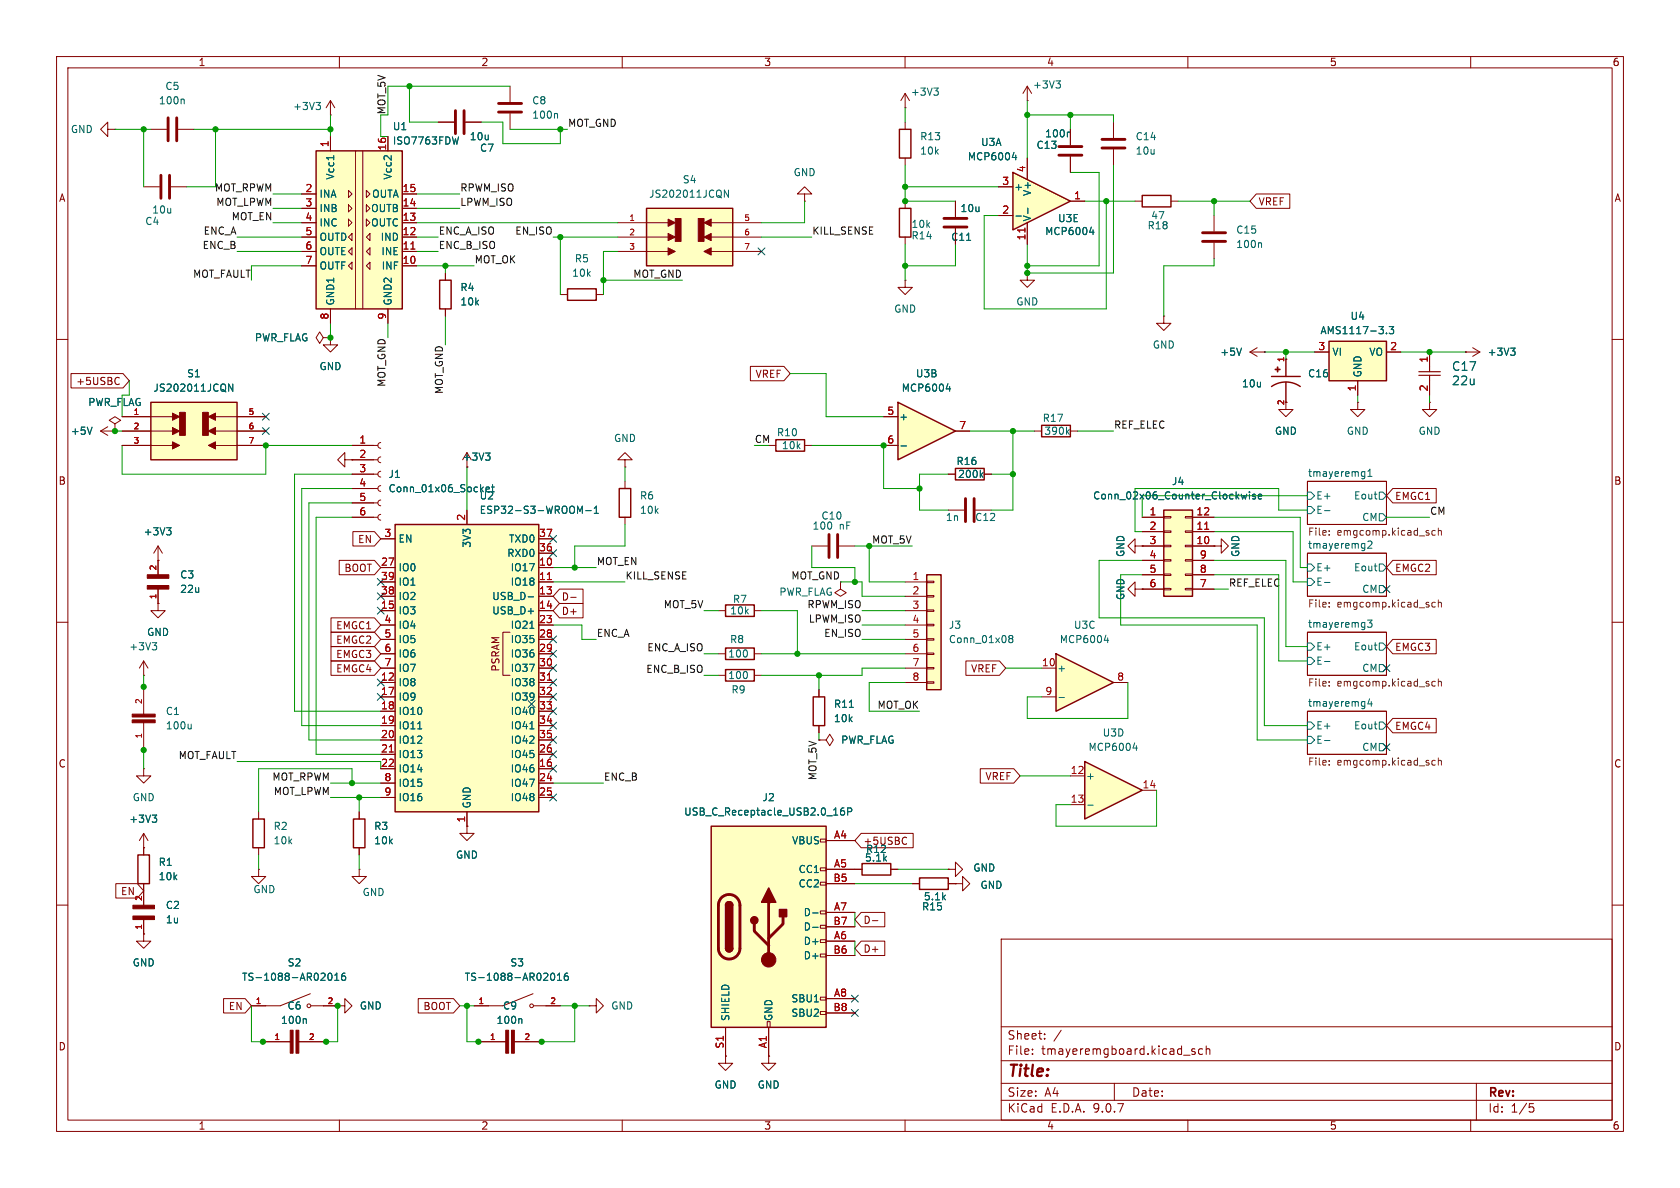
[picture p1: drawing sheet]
<svg xmlns="http://www.w3.org/2000/svg" width="297mm" height="210mm" viewBox="0 0 297 210" stroke-linecap="round" stroke-linejoin="round" font-family="sans-serif">
<defs><g id="words">
<text font-size="2.8" fill="#840000" x="178" y="190.9">Title:</text>
<g font-size="2.1" fill="#006464">
<text x="256.6" y="65.8">C17</text>
<text x="256.6" y="68.3">22u</text>
</g>
<g font-size="2.1" fill="#840000">
<text x="178" y="184">Sheet:</text>
<text x="178" y="186.7">File:</text>
<text x="184.1" y="186.7">tmayeremgboard.kicad_sch</text>
<text x="178" y="196.9">KiCad</text>
<text x="178" y="194.1">Size:</text>
<text x="184.7" y="194.1">A4</text>
<text x="185.7" y="196.9">E.D.A.</text>
<text x="193.3" y="196.9">9.0.7</text>
<text x="200" y="194.1">Date:</text>
<text x="263" y="194.3">Rev:</text>
<text x="263" y="196.9">Id:</text>
<text x="267.1" y="196.9">1/5</text>
</g>
<g font-size="1.8" fill="#840000">
<text x="35" y="11.9">1</text>
<text x="85" y="11.9">2</text>
<text x="135" y="11.9">3</text>
<text x="185" y="11.9">4</text>
<text x="235" y="11.9">5</text>
<text x="285" y="11.9">6</text>
<text x="10.3" y="35.9">A</text>
<text x="285.3" y="35.9">A</text>
<text x="222.4" y="36.5">VREF</text>
<text x="13.4" y="68.3">+5USBC</text>
<text x="133.5" y="67">VREF</text>
<text x="10.3" y="85.9">B</text>
<text x="246.5" y="88.6">EMGC1</text>
<text x="285.3" y="85.9">B</text>
<text x="60.8" y="101.3">BOOT</text>
<text x="63.2" y="96.2">EN</text>
<text x="246.5" y="101.3">EMGC2</text>
<text x="99.2" y="106.4">D-</text>
<text x="59.3" y="114">EMGC2</text>
<text x="59.3" y="111.4">EMGC1</text>
<text x="99.2" y="108.9">D+</text>
<text x="59.3" y="119.1">EMGC4</text>
<text x="59.3" y="116.5">EMGC3</text>
<text x="88.5" y="118.8" transform="rotate(-90 88.5 118.8)">PSRAM</text>
<text x="171.6" y="119.1">VREF</text>
<text x="246.5" y="115.3">EMGC3</text>
<text x="246.5" y="129.2">EMGC4</text>
<text x="10.3" y="135.9">C</text>
<text x="285.3" y="135.9">C</text>
<text x="144.4" y="138" transform="rotate(-90 144.4 138)">MOT_5V</text>
<text x="174.1" y="138.1">VREF</text>
<text x="152.6" y="149.5">+5USBC</text>
<text x="21.3" y="158.4">EN</text>
<text x="152.6" y="163.5">D-</text>
<text x="152.6" y="168.6">D+</text>
<text x="40.3" y="178.8">EN</text>
<text x="74.7" y="178.8">BOOT</text>
<text x="10.3" y="185.9">D</text>
<text x="285.3" y="185.9">D</text>
<text x="35" y="199.9">1</text>
<text x="85" y="199.9">2</text>
<text x="135" y="199.9">3</text>
<text x="185" y="199.9">4</text>
<text x="235" y="199.9">5</text>
<text x="285" y="199.9">6</text>
</g>
<g font-size="1.8" fill="#006464">
<text x="29.1" y="16.1">C5</text>
<text x="160.9" y="17.1">+3V3</text>
<text x="182.5" y="15.8">+3V3</text>
<text x="12.4" y="23.7">GND</text>
<text x="28" y="18.6">100n</text>
<text x="51.7" y="19.7">+3V3</text>
<text x="69.4" y="23.2">U1</text>
<text x="94" y="18.6">C8</text>
<text x="94" y="21.2">100n</text>
<text x="69.4" y="25.8">ISO7763FDW</text>
<text x="83" y="25">10u</text>
<text x="84.8" y="27">C7</text>
<text x="162.6" y="27.5">10k</text>
<text x="162.6" y="25">R13</text>
<text x="171" y="28.5">MCP6004</text>
<text x="173.3" y="26">U3A</text>
<text x="183.1" y="26.5">C13</text>
<text x="184.7" y="24.5">100n</text>
<text x="200.7" y="25">C14</text>
<text x="200.7" y="27.5">10u</text>
<text x="56.4" y="35.2">INA</text>
<text x="59.3" y="31.9" transform="rotate(-90 59.3 31.9)">Vcc1</text>
<text x="65.7" y="35.2">OUTA</text>
<text x="69.4" y="31.9" transform="rotate(-90 69.4 31.9)">Vcc2</text>
<text x="114.7" y="35.2">JS202011JCQN</text>
<text x="120.6" y="32.6">S4</text>
<text x="140.2" y="31.3">GND</text>
<text x="179.2" y="33.9">+</text>
<text x="182.5" y="34.7" transform="rotate(-90 182.5 34.7)">V+</text>
<text x="25.6" y="40">C4</text>
<text x="26.8" y="37.9">10u</text>
<text x="56.4" y="37.7">INB</text>
<text x="56.4" y="40.2">INC</text>
<text x="65.5" y="37.7">OUTB</text>
<text x="65.5" y="40.2">OUTC</text>
<text x="161" y="40.5">10k</text>
<text x="169.7" y="37.7">10u</text>
<text x="182.5" y="39.2" transform="rotate(-90 182.5 39.2)">V-</text>
<text x="184.7" y="41.8">MCP6004</text>
<text x="187" y="39.5">U3E</text>
<text x="202.8" y="40.7">R18</text>
<text x="203.4" y="39">47</text>
<text x="218.4" y="41.5">C15</text>
<text x="56.4" y="42.8">OUTD</text>
<text x="56.4" y="45.3">OUTE</text>
<text x="56.4" y="47.9">OUTF</text>
<text x="67.2" y="42.8">IND</text>
<text x="67.3" y="45.3">INE</text>
<text x="67.4" y="47.9">INF</text>
<text x="101.5" y="46.6">R5</text>
<text x="161" y="42.5">R14</text>
<text x="168.1" y="42.8">C11</text>
<text x="218.4" y="44">100n</text>
<text x="81.3" y="51.7">R4</text>
<text x="101" y="49.1">10k</text>
<text x="59.3" y="54.1" transform="rotate(-90 59.3 54.1)">GND1</text>
<text x="69.4" y="54.1" transform="rotate(-90 69.4 54.1)">GND2</text>
<text x="81.3" y="54.2">10k</text>
<text x="158" y="55.5">GND</text>
<text x="179.6" y="54.2">GND</text>
<text x="233.3" y="59.3">AMS1117-3.3</text>
<text x="238.7" y="56.7">U4</text>
<text x="45" y="60.6">PWR_FLAG</text>
<text x="56.4" y="65.6">GND</text>
<text x="203.7" y="61.8">GND</text>
<text x="215.6" y="63.1">+5V</text>
<text x="235.5" y="63.1">VI</text>
<text x="242" y="63.1">VO</text>
<text x="262.9" y="63.1">+3V3</text>
<text x="15.5" y="72">PWR_FLAG</text>
<text x="27" y="69.4">JS202011JCQN</text>
<text x="33" y="66.9">S1</text>
<text x="159.3" y="69.4">MCP6004</text>
<text x="161.8" y="66.9">U3B</text>
<text x="219.5" y="68.7">10u</text>
<text x="231.1" y="66.9">C16</text>
<text x="240.9" y="66.8" transform="rotate(-90 240.9 66.8)">GND</text>
<text x="12.4" y="77.1">+5V</text>
<text x="137.2" y="77.3">R10</text>
<text x="158.9" y="74.5">+</text>
<text x="184.2" y="74.8">R17</text>
<text x="184.5" y="77.1">390k</text>
<text x="225.3" y="77.1">GND</text>
<text x="238" y="77.1">GND</text>
<text x="250.7" y="77.1">GND</text>
<text x="81.7" y="81.6">+3V3</text>
<text x="108.5" y="78.3">GND</text>
<text x="138.1" y="79.6">10k</text>
<text x="169" y="82.4">R16</text>
<text x="68.6" y="84.7">J1</text>
<text x="68.6" y="87.2">Conn_01x06_Socket</text>
<text x="84.7" y="88.5">U2</text>
<text x="113" y="88.5">R6</text>
<text x="169.3" y="84.7">200k</text>
<text x="193.2" y="88.5">Conn_02x06_Counter_Clockwise</text>
<text x="207.1" y="86">J4</text>
<text x="231.1" y="84.4">tmayeremg1</text>
<text x="232.6" y="88.5">E+</text>
<text x="239.3" y="88.5">Eout</text>
<text x="25.3" y="94.8">+3V3</text>
<text x="84.7" y="91">ESP32-S3-WROOM-1</text>
<text x="113" y="91">10k</text>
<text x="143.5" y="93.8">100</text>
<text x="145.1" y="92">C10</text>
<text x="148.3" y="93.8">nF</text>
<text x="167.1" y="92.3">1n</text>
<text x="172.3" y="92.3">C12</text>
<text x="232.6" y="91">E-</text>
<text x="240.7" y="92.3">CM</text>
<text x="70.4" y="96.1">EN</text>
<text x="70.4" y="101.2">IO0</text>
<text x="83.4" y="96.9" transform="rotate(-90 83.4 96.9)">3V3</text>
<text x="89.6" y="98.7">RXD0</text>
<text x="89.9" y="96.1">TXD0</text>
<text x="90.2" y="101.2">IO17</text>
<text x="199" y="98.6" transform="rotate(-90 199 98.6)">GND</text>
<text x="219.3" y="98.6" transform="rotate(-90 219.3 98.6)">GND</text>
<text x="231.1" y="97.1">tmayeremg2</text>
<text x="232.6" y="101.2">E+</text>
<text x="239.3" y="101.2">Eout</text>
<text x="31.8" y="102.5">C3</text>
<text x="31.8" y="105">22u</text>
<text x="70.4" y="103.7">IO1</text>
<text x="70.4" y="106.3">IO2</text>
<text x="86.9" y="106.3">USB_D-</text>
<text x="90.2" y="103.7">IO18</text>
<text x="129.5" y="106.8">R7</text>
<text x="137.7" y="105.5">PWR_FLAG</text>
<text x="199" y="106.2" transform="rotate(-90 199 106.2)">GND</text>
<text x="232.6" y="103.7">E-</text>
<text x="240.7" y="105">CM</text>
<text x="25.9" y="112.6">GND</text>
<text x="70.4" y="108.8">IO3</text>
<text x="70.4" y="111.4">IO4</text>
<text x="70.4" y="113.9">IO5</text>
<text x="86.9" y="108.8">USB_D+</text>
<text x="90.2" y="111.4">IO21</text>
<text x="90.2" y="113.9">IO35</text>
<text x="129" y="113.9">R8</text>
<text x="129" y="108.8">10k</text>
<text x="167.6" y="111.4">J3</text>
<text x="167.6" y="113.9">Conn_01x08</text>
<text x="187.3" y="113.9">MCP6004</text>
<text x="189.8" y="111.4">U3C</text>
<text x="231.1" y="111">tmayeremg3</text>
<text x="22.8" y="115.2">+3V3</text>
<text x="70.4" y="116.4">IO6</text>
<text x="70.4" y="119">IO7</text>
<text x="90.2" y="116.4">IO36</text>
<text x="90.2" y="119">IO37</text>
<text x="128.6" y="116.4">100</text>
<text x="186.8" y="119">+</text>
<text x="232.6" y="115.2">E+</text>
<text x="232.6" y="117.7">E-</text>
<text x="239.3" y="115.2">Eout</text>
<text x="240.7" y="119">CM</text>
<text x="70.4" y="121.5">IO8</text>
<text x="70.4" y="124.1">IO9</text>
<text x="90.2" y="121.5">IO38</text>
<text x="90.2" y="124.1">IO39</text>
<text x="128.6" y="120.2">100</text>
<text x="129.2" y="122.8">R9</text>
<text x="147.3" y="125.3">R11</text>
<text x="231.1" y="125">tmayeremg4</text>
<text x="29.2" y="126.6">C1</text>
<text x="29.2" y="129.1">100u</text>
<text x="70.4" y="126.6">IO10</text>
<text x="70.4" y="129.1">IO11</text>
<text x="70.4" y="131.7">IO12</text>
<text x="90.2" y="126.6">IO40</text>
<text x="90.2" y="129.1">IO41</text>
<text x="90.2" y="131.7">IO42</text>
<text x="147.3" y="127.9">10k</text>
<text x="148.6" y="131.7">PWR_FLAG</text>
<text x="194.8" y="130.4">U3D</text>
<text x="232.6" y="129.1">E+</text>
<text x="232.6" y="131.7">E-</text>
<text x="239.3" y="129.1">Eout</text>
<text x="70.4" y="134.2">IO13</text>
<text x="70.4" y="136.8">IO14</text>
<text x="90.2" y="134.2">IO45</text>
<text x="90.2" y="136.8">IO46</text>
<text x="192.3" y="132.9">MCP6004</text>
<text x="240.7" y="132.9">CM</text>
<text x="23.4" y="141.8">GND</text>
<text x="70.4" y="139.3">IO15</text>
<text x="70.4" y="141.8">IO16</text>
<text x="83.4" y="143" transform="rotate(-90 83.4 143)">GND</text>
<text x="90.2" y="139.3">IO47</text>
<text x="90.2" y="141.8">IO48</text>
<text x="134.7" y="141.8">J2</text>
<text x="191.9" y="138">+</text>
<text x="22.8" y="145.6">+3V3</text>
<text x="48.3" y="146.9">R2</text>
<text x="48.3" y="149.5">10k</text>
<text x="66" y="146.9">R3</text>
<text x="66" y="149.5">10k</text>
<text x="120.9" y="144.4">USB_C_Receptacle_USB2.0_16P</text>
<text x="139.9" y="149.5">VBUS</text>
<text x="27.9" y="153.3">R1</text>
<text x="27.9" y="155.8">10k</text>
<text x="80.5" y="152">GND</text>
<text x="141.1" y="154.5">CC1</text>
<text x="152.8" y="152.5">5.1k</text>
<text x="153" y="151">R12</text>
<text x="172" y="154.3">GND</text>
<text x="29.2" y="160.9">C2</text>
<text x="44.7" y="158.1">GND</text>
<text x="64" y="158.6">GND</text>
<text x="141.1" y="157.1">CC2</text>
<text x="162.9" y="161.1">R15</text>
<text x="163.2" y="159.4">5.1k</text>
<text x="173.2" y="157.3">GND</text>
<text x="29.2" y="163.4">1u</text>
<text x="142" y="162.2">D-</text>
<text x="142" y="164.7">D-</text>
<text x="142" y="167.2">D+</text>
<text x="23.4" y="171">GND</text>
<text x="42.7" y="173.6">TS-1088-AR02016</text>
<text x="50.8" y="171">S2</text>
<text x="82.1" y="173.6">TS-1088-AR02016</text>
<text x="90.1" y="171">S3</text>
<text x="142" y="169.8">D+</text>
<text x="50.7" y="178.7">C6</text>
<text x="63.5" y="178.7">GND</text>
<text x="88.8" y="178.7">C9</text>
<text x="108" y="178.7">GND</text>
<text x="139.8" y="177.4">SBU1</text>
<text x="139.8" y="179.9">SBU2</text>
<text x="49.6" y="181.2">100n</text>
<text x="87.7" y="181.2">100n</text>
<text x="129.1" y="180.6" transform="rotate(-90 129.1 180.6)">SHIELD</text>
<text x="136.8" y="180.6" transform="rotate(-90 136.8 180.6)">GND</text>
<text x="126.2" y="192.6">GND</text>
<text x="133.9" y="192.6">GND</text>
</g>
<g font-size="1.8" fill="#009600">
<text x="68.2" y="20.3" transform="rotate(-90 68.2 20.3)">MOT_5V</text>
<text x="133.3" y="78.4">CM</text>
</g>
<g font-size="1.8" fill="#0f0f0f">
<text x="100.3" y="22.5">MOT_GND</text>
<text x="37.9" y="33.9">MOT_RPWM</text>
<text x="81.3" y="33.9">RPWM_ISO</text>
<text x="35.9" y="41.6">ENC_A</text>
<text x="38.1" y="36.5">MOT_LPWM</text>
<text x="40.9" y="39">MOT_EN</text>
<text x="77.5" y="41.6">ENC_A_ISO</text>
<text x="81.3" y="36.5">LPWM_ISO</text>
<text x="91" y="41.6">EN_ISO</text>
<text x="143.5" y="41.6">KILL_SENSE</text>
<text x="35.7" y="44.1">ENC_B</text>
<text x="77.5" y="44.1">ENC_B_ISO</text>
<text x="83.8" y="46.6">MOT_OK</text>
<text x="34" y="49.2">MOT_FAULT</text>
<text x="111.9" y="49.2">MOT_GND</text>
<text x="68.2" y="68.5" transform="rotate(-90 68.2 68.5)">MOT_GND</text>
<text x="78.4" y="69.8" transform="rotate(-90 78.4 69.8)">MOT_GND</text>
<text x="196.8" y="75.9">REF_ELEC</text>
<text x="252.7" y="91.1">CM</text>
<text x="105.4" y="100">MOT_EN</text>
<text x="154.1" y="96.2">MOT_5V</text>
<text x="110.5" y="102.5">KILL_SENSE</text>
<text x="117.2" y="107.6">MOT_5V</text>
<text x="139.8" y="102.5">MOT_GND</text>
<text x="142.6" y="107.6">RPWM_ISO</text>
<text x="217.2" y="103.8">REF_ELEC</text>
<text x="105.4" y="112.7">ENC_A</text>
<text x="142.9" y="110.1">LPWM_ISO</text>
<text x="145.6" y="112.7">EN_ISO</text>
<text x="114.2" y="119">ENC_B_ISO</text>
<text x="114.3" y="115.2">ENC_A_ISO</text>
<text x="155" y="125.4">MOT_OK</text>
<text x="31.5" y="134.3">MOT_FAULT</text>
<text x="48.1" y="138.1">MOT_RPWM</text>
<text x="48.3" y="140.6">MOT_LPWM</text>
<text x="106.7" y="138.1">ENC_B</text>
</g>
<g font-size="1.8" fill="#a90000">
<text x="58.2" y="26.1" transform="rotate(-90 58.2 26.1)">1</text>
<text x="68.3" y="26.7" transform="rotate(-90 68.3 26.7)">16</text>
<text x="53.9" y="34">2</text>
<text x="71.1" y="34">15</text>
<text x="177.1" y="32.8">3</text>
<text x="181.4" y="30.6" transform="rotate(-90 181.4 30.6)">4</text>
<text x="189.8" y="35.3">1</text>
<text x="53.9" y="36.6">3</text>
<text x="53.9" y="39.1">4</text>
<text x="53.9" y="41.7">5</text>
<text x="71.1" y="36.6">14</text>
<text x="71.1" y="39.1">13</text>
<text x="71.1" y="41.7">12</text>
<text x="177.1" y="37.8">2</text>
<text x="53.9" y="44.2">6</text>
<text x="53.9" y="46.7">7</text>
<text x="71.1" y="44.2">11</text>
<text x="71.1" y="46.7">10</text>
<text x="181.4" y="42.6" transform="rotate(-90 181.4 42.6)">11</text>
<text x="58.2" y="56.6" transform="rotate(-90 58.2 56.6)">8</text>
<text x="68.3" y="56.6" transform="rotate(-90 68.3 56.6)">9</text>
<text x="233" y="62">3</text>
<text x="245.7" y="62">2</text>
<text x="252.5" y="64.2" transform="rotate(-90 252.5 64.2)">1</text>
<text x="239.8" y="69.3" transform="rotate(-90 239.8 69.3)">1</text>
<text x="252.5" y="69.3" transform="rotate(-90 252.5 69.3)">2</text>
<text x="156.8" y="73.4">5</text>
<text x="169.5" y="75.9">7</text>
<text x="63.4" y="78.5">1</text>
<text x="63.4" y="81">2</text>
<text x="63.4" y="83.6">3</text>
<text x="156.8" y="78.5">6</text>
<text x="63.4" y="86.1">4</text>
<text x="63.4" y="88.6">5</text>
<text x="63.4" y="91.2">6</text>
<text x="67.9" y="95">3</text>
<text x="82.3" y="92.1" transform="rotate(-90 82.3 92.1)">2</text>
<text x="95.2" y="95">37</text>
<text x="203.1" y="91.2">1</text>
<text x="203.1" y="93.7">2</text>
<text x="211.4" y="91.2">12</text>
<text x="211.4" y="93.7">11</text>
<text x="67.3" y="100.1">27</text>
<text x="95.2" y="97.5">36</text>
<text x="95.2" y="100.1">10</text>
<text x="203.1" y="96.3">3</text>
<text x="203.1" y="98.8">4</text>
<text x="203.1" y="101.3">5</text>
<text x="211.4" y="96.3">10</text>
<text x="212" y="98.8">9</text>
<text x="212" y="101.3">8</text>
<text x="67.3" y="102.6">39</text>
<text x="67.3" y="105.2">38</text>
<text x="67.3" y="107.7">15</text>
<text x="95.2" y="102.6">11</text>
<text x="95.2" y="105.2">13</text>
<text x="95.2" y="107.7">14</text>
<text x="161.2" y="102.6">1</text>
<text x="161.2" y="105.2">2</text>
<text x="161.2" y="107.7">3</text>
<text x="203.1" y="103.9">6</text>
<text x="212" y="103.9">7</text>
<text x="67.9" y="110.2">4</text>
<text x="67.9" y="112.8">5</text>
<text x="95.2" y="110.2">23</text>
<text x="95.2" y="112.8">28</text>
<text x="161.2" y="110.2">4</text>
<text x="161.2" y="112.8">5</text>
<text x="67.9" y="115.3">6</text>
<text x="67.9" y="117.9">7</text>
<text x="95.2" y="115.3">29</text>
<text x="95.2" y="117.9">30</text>
<text x="161.2" y="115.3">6</text>
<text x="161.2" y="117.9">7</text>
<text x="184.1" y="117.9">10</text>
<text x="67.3" y="120.4">12</text>
<text x="67.3" y="122.9">17</text>
<text x="67.3" y="125.5">18</text>
<text x="95.2" y="120.4">31</text>
<text x="95.2" y="122.9">32</text>
<text x="95.2" y="125.5">33</text>
<text x="161.2" y="120.4">8</text>
<text x="184.7" y="122.9">9</text>
<text x="197.4" y="120.4">8</text>
<text x="67.3" y="128">19</text>
<text x="67.3" y="130.6">20</text>
<text x="95.2" y="128">34</text>
<text x="95.2" y="130.6">35</text>
<text x="67.3" y="133.1">21</text>
<text x="67.3" y="135.6">22</text>
<text x="95.2" y="133.1">26</text>
<text x="95.2" y="135.6">16</text>
<text x="189.2" y="136.9">12</text>
<text x="67.9" y="138.2">8</text>
<text x="67.9" y="140.7">9</text>
<text x="95.2" y="138.2">24</text>
<text x="95.2" y="140.7">25</text>
<text x="189.2" y="142">13</text>
<text x="201.9" y="139.4">14</text>
<text x="82.3" y="145.5" transform="rotate(-90 82.3 145.5)">1</text>
<text x="147.3" y="148.3">A4</text>
<text x="147.2" y="156">B5</text>
<text x="147.3" y="153.4">A5</text>
<text x="147.3" y="161">A7</text>
<text x="147.2" y="163.6">B7</text>
<text x="147.3" y="166.1">A6</text>
<text x="147.2" y="168.7">B6</text>
<text x="147.2" y="178.8">B8</text>
<text x="147.3" y="176.3">A8</text>
<text x="128" y="185.5" transform="rotate(-90 128 185.5)">S1</text>
<text x="135.6" y="185.4" transform="rotate(-90 135.6 185.4)">A1</text>
</g>
<g font-size="1.8" fill="#725600">
<text x="231.1" y="95">File:</text>
<text x="236.4" y="95">emgcomp.kicad_sch</text>
<text x="231.1" y="107.7">File:</text>
<text x="236.4" y="107.7">emgcomp.kicad_sch</text>
<text x="231.1" y="121.7">File:</text>
<text x="236.4" y="121.7">emgcomp.kicad_sch</text>
<text x="231.1" y="135.7">File:</text>
<text x="236.4" y="135.7">emgcomp.kicad_sch</text>
</g>
<g font-size="1.4" fill="#a90000">
<text x="111.1" y="39.1">1</text>
<text x="111.1" y="41.7">2</text>
<text x="131.5" y="39.1">5</text>
<text x="131.5" y="41.7">6</text>
<text x="111.1" y="44.2">3</text>
<text x="131.5" y="44.2">7</text>
<text x="227.1" y="64.1" transform="rotate(-90 227.1 64.1)">1</text>
<text x="23.5" y="73.4">1</text>
<text x="23.5" y="75.9">2</text>
<text x="43.8" y="73.4">5</text>
<text x="43.8" y="75.9">6</text>
<text x="23.5" y="78.5">3</text>
<text x="43.8" y="78.5">7</text>
<text x="27.7" y="100.9" transform="rotate(-90 27.7 100.9)">2</text>
<text x="27.7" y="106" transform="rotate(-90 27.7 106)">1</text>
<text x="25.1" y="124.6" transform="rotate(-90 25.1 124.6)">2</text>
<text x="25.1" y="130.7" transform="rotate(-90 25.1 130.7)">1</text>
<text x="25.1" y="159.4" transform="rotate(-90 25.1 159.4)">2</text>
<text x="25.1" y="164.4" transform="rotate(-90 25.1 164.4)">1</text>
<text x="45.1" y="177.5">1</text>
<text x="57.8" y="177.5">2</text>
<text x="84.5" y="177.5">1</text>
<text x="97.2" y="177.5">2</text>
<text x="48.4" y="183.9">1</text>
<text x="54.5" y="183.9">2</text>
<text x="86.5" y="183.9">1</text>
<text x="92.6" y="183.9">2</text>
</g>
<text font-size="1.4" fill="#840000" x="227.1" y="71.7" transform="rotate(-90 227.1 71.7)">2</text>
</g></defs>
<g fill="none" stroke="#840000" stroke-width=".18">
<path d="M10 10h277v190h-277zM12 12h273v186h-273zM60 10v2M110 10v2M160 10v2M210 10v2M260 10v2M10 60h2M285 60h2M200.7 96.5v-1.2l-1.3 1.2 1.3 1.3v-1.3h1.2M201.9 96.5h.1M231.1 97.8h14v7.6h-14z"/>
<path d="M231.1 85.1h14v7.6h-14zM10 110h2M231.1 111.8h14v7.6h-14zM285 110h2M231.1 125.7h14v7.7h-14zM10 160h2M177 166h108v32h-108zM285 160h2M60 198v2M110 198v2M160 198v2M177 194.5h108"/>
<path d="M177 191.5h108M177 187.5h108M177 181.5h108M182.5 186.3v.1M182.5 185.5v.1M184.7 183.6v.1M184.7 182.8v.1M187.6 182.1l-1.3 2M197 191.5v3M209.2 186.5h1.2M210 198v2M211.2 185.5l-.3-.1-.2 .2v.2l.5 .2v.3h-.5"/>
<path d="M212.6 185.5l-.4-.1-.3 .3v.4l.1 .2h.6M213.2 185.5l.3-.1 .3 .1 .1 .9M213.2 184.9v1.5M260 198v2M261 191.5v6.5M270.4 195.1h.7M270.5 195.7h.4l.3 .3-.2 .5-.5 .1"/>
</g>
<g fill="none" stroke="#006464" stroke-width=".18">
<path d="M231.1 99.7h.7l.6 .6-.6 .7h-.7zM231.1 87h.7l.6 .6-.6 .7h-.7zM231.1 89.5h.7l.6 .7-.6 .6h-.7zM234.2 90.3h.9M241.2 83.4h.1M241.3 83.4l-.1 1.1M241.3 84.2h-.1M241.8 84.2h.7M241.8 83.3l.4-.4v1.3M242.5 96l-.7 .9h.7M243.8 99.7h.7l.6 .6-.6 .7h-.7zM243.8 87h.7l.6 .6-.6 .7h-.7z"/>
<path d="M243.8 90.8h.7l.6 .6-.6 .7h-.7zM231.1 113.7h.7l.6 .6-.6 .6h-.7zM231.1 116.2h.7l.6 .6-.6 .7h-.7zM231.1 102.2h.7l.6 .7-.6 .6h-.7zM234.2 116.9h.9M234.2 103h.9M241.8 109.6h.7l-.4 .5 .4 .1v.6l-.2 .1-.5-.1M243.8 113.7h.7l.6 .6-.6 .6h-.7zM243.8 117.5h.7l.6 .6-.6 .6h-.7zM243.8 103.5h.7l.6 .6-.6 .7h-.7zM231.1 127.6h.7l.6 .7-.6 .6h-.7zM231.1 130.2h.7l.6 .6-.6 .6h-.7z"/>
<path d="M234.2 130.9h.9M242.1 123.5l-.3 .9h.8M242.4 124v.9M243.8 127.6h.7l.6 .7-.6 .6h-.7zM243.8 131.4h.7l.6 .7-.6 .6h-.7z"/>
</g>
<g fill="none" stroke="#725600" stroke-width=".18">
<path d="M235 93.8v.2M235 94.5v.1M253.7 93.8h-.3l-.3 .2 .2 .6h.4M254.3 93.3v1.3M254.3 93.9l.2-.1h.3v.8M235 106.5v.2M235 107.2v.1M253.7 106.5h-.3l-.3 .2 .2 .6h.4M254.3 106v1.3M254.3 106.6l.2-.1h.3v.8M235 121.2v.1M235 120.5v.1"/>
<path d="M235 134.5v.1M235 135.1v.2M253.7 120.5l-.3-.1-.3 .3 .2 .5h.4M253.7 134.5l-.3-.1-.3 .3 .2 .5h.4M254.3 120.6l.2-.2 .3 .1v.8M254.3 120v1.3M254.3 134v1.3M254.3 134.5l.2-.1 .3 .1v.8"/>
</g>
<path d="M224.8 68.3a4.4 4.4 0 0 1 5.1 0M224.8 66.5h5.1M227.3 63.5v3M227.3 67.6v3.5" fill="none" stroke="#840000" stroke-width=".25"/>
<g fill="#840000" stroke="#840000" stroke-width=".18">
<path d="M225.8 64.9h.1v.9h-.1z"/>
<path d="M225.4 65.2h.9v.2h-.9z"/>
</g>
<path d="M55.9 26.7h15.2v27.9h-15.2z" fill="#ffffc2"/>
<path d="M55.9 26.7h15.2v27.9h-15.2zM137.2 77.7h5v2.1h-5zM62.5 144.8h2v5.1h-2zM152.4 152.7h5.1v2h-5.1zM162.6 155.2h5v2h-5z" fill="none" stroke="#840000" stroke-width=".25"/>
<g fill="none" stroke="#840000" stroke-width=".18">
<path d="M58.4 17.8v2.5M58.4 17.8l-.7 1.3M58.4 17.8l.8 1.3M160 19.1h.1M160 16.5l-.7 1.3M160 16.5l.8 1.3M160 16.5v2.6M19 22.9v-1.3l-1.2 1.3 1.2 1.2v-1.2h1.3M20.3 22.9h.1M25.4 33h2.8M26.7 22.9h2.8M30.2 33h2.8"/>
<path d="M31.5 22.9h2.8M53.3 34.3h2.6M53.3 36.8h2.6M53.3 39.4h2.6M58.4 20.3h.1M58.4 24.1v2.6M61.6 33.7l.6 .6-.6 .6zM61.6 36.2l.6 .6-.6 .7zM61.6 38.7l.6 .7-.6 .6zM62.9 26.7v27.9M64.1 26.7v27.9M64.8 33.7l.6 .6-.6 .6z"/>
<path d="M64.8 36.2l.6 .6-.6 .7zM64.8 38.7l.6 .7-.6 .6zM68.6 24.1v2.6M71.1 34.3h2.6M71.1 36.8h2.6M71.1 39.4h2.6M53.3 41.9h2.6M53.3 44.5h2.6M53.3 47h2.6M57.1 59.7l-.6-1-.6 1 .6 1 .6-1h1.3M58.4 59.7h.1M58.4 54.6v2.6"/>
<path d="M61.6 41.9l.6-.6v1.2zM61.6 44.5l.6-.7v1.3zM61.6 47l.6-.6v1.2zM64.8 41.9l.6-.6v1.2zM64.8 44.5l.6-.7v1.3zM64.8 47l.6-.6v1.2zM68.6 54.6v2.6M71.1 41.9h2.6M71.1 44.5h2.6M71.1 47h2.6M205.7 55.9v1.3h1.3l-1.3 1.2-1.2-1.2h1.2M205.7 55.9h.1"/>
<path d="M62.2 78.7h4.6M67.3 78.2l-.3 .2-.2 .3 .2 .4 .3 .1M135.9 78.7h1.3M142.2 78.7h1.3M221 62.2l1.2 .8M221 62.2h2.5M222.2 61.5l-1.2 .7M223.5 62.2h.1M240 71.1v1.3h1.3l-1.3 1.3-1.2-1.3h1.2M240 71.1h.1M61 81.3v-1.3l-1.3 1.3 1.3 1.3v-1.3h1.2M62.2 81.3h.1"/>
<path d="M62.2 81.3h4.6M62.2 83.8h4.6M62.2 86.4h4.6M62.2 88.9h4.6M62.2 91.4h4.6M67.3 80.8l-.3 .1-.2 .4 .2 .3 .3 .2M67.3 83.3l-.3 .2-.2 .3 .2 .4 .3 .1M67.3 85.9l-.3 .1-.2 .4 .2 .3 .3 .2M67.3 88.4l-.3 .1-.2 .4 .2 .4 .3 .1M67.3 90.9l-.3 .2-.2 .3 .2 .4 .3 .1M82.5 82.6h.1M82.5 80v2.6"/>
<path d="M110.5 81.3h1.3l-1.3-1.3-1.3 1.3h1.3v1.3M110.5 82.6h.1M167.6 90.2h2.8M172.5 90.2h2.8M214.6 96.5h1.3v-1.2l1.3 1.2-1.3 1.3v-1.3M214.6 96.5h.1M25.4 157.5v2.5M45.7 153.7v1.2h1.3l-1.3 1.3-1.3-1.3h1.3M45.7 153.7h.1M63.5 153.7v1.2h1.3l-1.3 1.3-1.3-1.3h1.3M63.5 153.7h.1M63.5 143.5v1.3"/>
<path d="M63.5 149.9v1.2M82.5 146.1v1.2h1.3l-1.3 1.3-1.2-1.3h1.2M82.5 146.1h.1M151.1 153.7h1.3M157.5 153.7h1.2M161.3 156.2h1.3M167.6 156.2h1.3M25.4 165.1v1.3h1.3l-1.3 1.2-1.3-1.2h1.3M25.4 165.1h.1M25.4 162.6v2.5M54.9 175.7l-5.4 2.1h-5.1M55 177.8h4.7"/>
<path d="M59.7 177.8h1.3v-1.3l1.2 1.3-1.2 1.3v-1.3M59.7 177.8h.1M104.1 177.8h1.3v-1.3l1.3 1.3-1.3 1.3v-1.3M104.1 177.8h.1M128.3 186.7v1.3h1.2l-1.2 1.2-1.3-1.2h1.3M128.3 186.7h.1M135.9 186.7v1.3h1.3l-1.3 1.2-1.3-1.2h1.3M135.9 186.7h.1"/>
<circle cx="54.6" cy="177.8" r=".33"/>
</g>
<g fill="none" stroke="#006464" stroke-width=".18">
<path d="M32.4 17.5l.2 .2v.7M55.9 18.1h.8l-.5 .5M56.4 18.6l.3 .2v.3l-.3 .3M165.1 15.6h.8l-.4 .4M165.6 16l.3 .3v.3l-.3 .2M59 27.5v.7M81.1 24.2l-.3 1.3M219.5 61.5l-.4 1.3M85.8 80.1h.8l-.4 .5M85.9 86.5l.6-.1v-.2h-.5l-.1 .6M86.4 80.6l.2 .2v.3l-.2 .3M86.9 86.1h.5"/>
<path d="M87.1 85.7v1.1M58 172.5l.1-.3 .2-.2a.68 .68 0 0 1 .4 .7 .68 .68 0 0 1-.4 .6l-.2-.1-.1-.4M59.2 173.3h.7M59.2 172.4l.3-.4v1.3M61 172l-.4 .1a.86 .86 0 0 0 0 1.2l.5-.1v-.4l-.2-.3h-.3l-.2 .3"/>
</g>
<path d="M72.6 44h.8" fill="none" stroke="#a90000" stroke-width=".18"/>
<path d="M28.4 31v4.1M29.7 20.8v4.1M30 31v4.1M31.2 20.8v4.1M170.7 88.1v4.1M172.2 88.1v4.1" fill="none" stroke="#840000" stroke-width=".51"/>
<g fill="#840000" stroke="#840000" stroke-width=".18">
<path d="M23.5 161.9h3.8v.7h-3.8z"/>
<path d="M23.5 160h3.8v.7h-3.8z"/>
</g>
<path d="M125.7 146.1h20.3v35.5h-20.3z" fill="#ffffc2"/>
<g fill="none" stroke="#840000" stroke-width=".18">
<path d="M145 148.3h1v.5h-1zM145 153.4h1v.5h-1zM145 156h1v.5h-1zM146 148.6h5.1M146 153.7h5.1M146 156.2h5.1M145 161h1v.5h-1zM145 163.6h1v.5h-1zM145 166.1h1v.5h-1zM145 168.7h1v.5h-1zM145 176.3h1v.5h-1zM145 178.8h1v.5h-1z"/>
<path d="M146 161.3h5.1M146 163.8h5.1M146 166.4h5.1M146 168.9h5.1M146 176.5h5.1M146 179.1h5.1M128.3 181.6v5.1M135.6 180.6h.5v1h-.5zM135.9 181.6v5.1"/>
</g>
<path d="M125.7 146.1h20.3v35.5h-20.3zM128.3 160a.64 .64 0 0 1 .6-.6 .64 .64 0 0 1 .6 .6M128.3 167.6a.64 .64 0 0 0 .6 .7 .64 .64 0 0 0 .6-.7" fill="none" stroke="#840000" stroke-width=".25"/>
<path d="M127.6 158.7a1.9 1.9 0 0 1 2-.4 1.9 1.9 0 0 1 1.2 1.7v7.6a1.91 1.91 0 0 1-1.9 1.9 1.91 1.91 0 0 1-1.9-1.9v-7.7l.2-.7zM135.9 159.5v10.2M133.3 163.3v1.3l2.6 2.5M138.4 162.1v1.2l-2.5 2.6" fill="none" stroke="#840000" stroke-width=".51"/>
<g fill="#840000" stroke="#840000" stroke-width=".25">
<path d="M128.3 160h1.2v7.6h-1.2z"/>
<path d="M128.5 159.6a.64 .64 0 0 1 .6-.2 .64 .64 0 0 1 .4 .6h-1.2z"/>
<path d="M128.3 167.6h1.2a.64 .64 0 0 1-.6 .7 .64 .64 0 0 1-.6-.7z"/>
<path d="M135.9 157l1.3 2.5h-2.6z"/>
<path d="M137.8 160.8h1.3v1.3h-1.3z"/>
<circle cx="133.3" cy="162.7" r=".63"/>
</g>
<circle cx="135.9" cy="169.7" r="1.27" fill="#840000" stroke="#840000" stroke-width=".18"/>
<path d="M149.2 142.8l-.4 .1a.86 .86 0 0 0 0 1.2l.5-.1v-.5l-.2-.2h-.3l-.2 .2M149.9 143.5l.6-.1 .1-.2-.1-.3-.6-.1v1.3M143.7 161.4h.9M143.7 163.9h.9" fill="none" stroke="#006464" stroke-width=".18"/>
<path d="M191.8 134.6l10.1 5.1-10.1 5.1z" fill="#ffffc2"/>
<path d="M191.8 134.6l10.1 5.1-10.1 5.1z" fill="none" stroke="#840000" stroke-width=".25"/>
<path d="M144.8 130.8h1.2l.7-1 .6 1-.6 1-.7-1M189.2 137.2h2.6M201.9 139.7h2.6M168.9 156.2h1.3v-1.3l1.2 1.3-1.2 1.3v-1.3M168.9 156.2h.1M189.2 142.2h2.6M46.5 184.2h5.1M52.6 184.2h5.1" fill="none" stroke="#840000" stroke-width=".18"/>
<path d="M200.3 132.2h.8M200.9 131.8v.9M192.3 142.3h1M54 180.1l.2 .2v.6" fill="none" stroke="#006464" stroke-width=".18"/>
<g fill="#840000" stroke="#840000" stroke-width=".18">
<path d="M51.3 182.1h.5v4.1h-.5z"/>
<path d="M52.3 182.1h.5v4.1h-.5z"/>
</g>
<path d="M179.1 30.5l10.1 5.1-10.1 5z" fill="#ffffc2"/>
<path d="M179.1 30.5l10.1 5.1-10.1 5zM201.9 34.5h5.1v2.1h-5.1zM184.1 75.2h5.1v2h-5.1z" fill="none" stroke="#840000" stroke-width=".25"/>
<path d="M176.5 33h2.6M176.5 38.1h2.6M181.6 27.9v3.9M181.6 39.4v3.8M189.2 35.6h2.6M196.8 21.6v2.8M196.8 26.4v2.8M200.7 35.6h1.2M207 35.6h1.3M182.9 76.2h1.2M189.2 76.2h1.3" fill="none" stroke="#840000" stroke-width=".18"/>
<path d="M179 27.8h.7M179.6 27.4v.9M179.6 38.2h1M181.7 36.8v1M192.6 41.1h.8M193.2 40.6v.9M188.7 76.3l.3 .5M189 75.9l-.5 .5" fill="none" stroke="#006464" stroke-width=".18"/>
<path d="M181.2 40.3v.7" fill="none" stroke="#a90000" stroke-width=".18"/>
<path d="M194.8 24.6h4.1M194.8 26.2h4.1" fill="none" stroke="#840000" stroke-width=".51"/>
<path d="M69.8 92.7h25.4v50.8h-25.4z" fill="#ffffc2"/>
<path d="M69.8 92.7h25.4v50.8h-25.4z" fill="none" stroke="#840000" stroke-width=".25"/>
<g fill="none" stroke="#840000" stroke-width=".18">
<path d="M90.2 15.2v2.8M181.6 17.8h.1M181.6 15.2l-.8 1.3M181.6 15.2l.8 1.3M181.6 15.2v2.6M77.5 21.6h2.8M82.3 21.6h2.8M90.2 20.1v2.8M189.2 22.9v2.8M189.2 27.7v2.8M181.6 48.3v1.2h1.3l-1.3 1.3-1.3-1.3h1.3M181.6 48.3h.1"/>
<path d="M259.1 62.2h.1M259.1 62.2h2.5M260.3 61.5l1.3 .7M261.6 62.2l-1.3 .8M67.3 95.3h2.5M82.5 90.2v2.5M95.2 95.3h2.6M95.2 97.8h2.6M67.3 100.3h2.5M67.3 102.9h2.5M67.3 105.4h2.5M67.3 108h2.5"/>
<path d="M67.3 110.5h2.5M67.3 113h2.5M67.3 115.6h2.5M67.3 118.1h2.5M90.2 111.8h-1.3v7.6h1.3M95.2 100.3h2.6M95.2 102.9h2.6M95.2 105.4h2.6M95.2 108h2.6M95.2 110.5h2.6M95.2 113h2.6M95.2 115.6h2.6"/>
<path d="M95.2 118.1h2.6M67.3 120.7h2.5M67.3 123.2h2.5M67.3 125.7h2.5M67.3 128.3h2.5M67.3 130.8h2.5M67.3 133.4h2.5M67.3 135.9h2.5M67.3 138.4h2.5M95.2 120.7h2.6M95.2 123.2h2.6M95.2 125.7h2.6"/>
<path d="M95.2 128.3h2.6M95.2 130.8h2.6M95.2 133.4h2.6M95.2 135.9h2.6M95.2 138.4h2.6M67.3 141h2.5M82.5 143.5v2.6M95.2 141h2.6M167.6 153.7h1.3v-1.3l1.3 1.3-1.3 1.2v-1.2M167.6 153.7h.1"/>
</g>
<g fill="none" stroke="#006464" stroke-width=".18">
<path d="M186.7 14.3h.8l-.5 .5M187.2 14.8l.3 .2v.3l-.3 .3M98.4 20.1l.2 .1v.7M189.1 23.4l.1 .1v.7M267.1 61.5h.7l-.4 .5M267.6 62l.2 .3v.3l-.2 .2M102.5 90.4l.4-.9v1.2M103.6 90.3h.9M105.1 90.7h.7M105.1 89.8l.3-.3v1.2M93.4 105.5h.9M93.7 111.1h.7"/>
<path d="M73.8 128.8h.8M93.7 128.8h.7"/>
</g>
<path d="M96.8 102.5h.7M68.8 132.9h.7M96.8 120.2h.7" fill="none" stroke="#a90000" stroke-width=".18"/>
<path d="M80.5 19.6v4M82 19.6v4M88.1 19.8h4.1M88.1 18.3h4.1M187.2 25.9h4.1M187.2 27.4h4.1" fill="none" stroke="#840000" stroke-width=".51"/>
<path d="M158.7 71.1l10.2 5.1-10.2 5.1z" fill="#ffffc2"/>
<path d="M159 36.8h2v5.1h-2zM159 22.9h2v5h-2zM158.7 71.1l10.2 5.1-10.2 5.1zM109.5 86.4h2v5h-2zM143.8 123.2h2v5.1h-2z" fill="none" stroke="#840000" stroke-width=".25"/>
<g fill="none" stroke="#840000" stroke-width=".18">
<path d="M160 21.6v1.3M160 27.9v1.3M160 35.6v1.2M168.9 35.6v2.8M160 41.9v1.3M168.9 40.4v2.8M156.2 73.7h2.5M156.2 78.7h2.5M168.9 76.2h2.5M227.3 71.1v1.3h1.3l-1.3 1.3-1.2-1.3h1.2M110.5 85.1v1.3M110.5 91.4v1.3"/>
<path d="M148.6 102.9v1.2l1 .7-1 .6-1-.6 1-.7M144.8 121.9v1.3M144.8 128.3v1.2"/>
</g>
<path d="M170.9 42.5h.7M159.3 78.8h.9M167.3 68.7h.8M167.9 68.3v.9M150.2 125h.7" fill="none" stroke="#006464" stroke-width=".18"/>
<path d="M166.9 38.6h4M166.9 40.1h4" fill="none" stroke="#840000" stroke-width=".51"/>
<path d="M205.7 90.2h5.1v15.2h-5.1z" fill="#ffffc2"/>
<path d="M205.7 90.2h5.1v15.2h-5.1z" fill="none" stroke="#840000" stroke-width=".25"/>
<g fill="none" stroke="#840000" stroke-width=".18">
<path d="M201.9 91.4h3.8M201.9 94h3.8M201.9 96.5h3.8M201.9 99.1h3.8M205.7 91.3h1.3v.3h-1.3zM205.7 93.9h1.3v.2h-1.3zM205.7 96.4h1.3v.2h-1.3zM205.7 98.9h1.3v.3h-1.3zM209.5 91.3h1.3v.3h-1.3zM209.5 93.9h1.3v.2h-1.3zM209.5 96.4h1.3v.2h-1.3zM209.5 98.9h1.3v.3h-1.3z"/>
<path d="M210.8 91.4h3.8M210.8 94h3.8M210.8 96.5h3.8M210.8 99.1h3.8M201.9 101.6h3.8M201.9 104.1h3.8M205.7 101.5h1.3v.2h-1.3zM205.7 104h1.3v.3h-1.3zM209.5 101.5h1.3v.2h-1.3zM209.5 104h1.3v.3h-1.3zM210.8 101.6h3.8M210.8 104.1h3.8"/>
</g>
<path d="M213 93.6h.7" fill="none" stroke="#a90000" stroke-width=".18"/>
<path d="M220.4 87.4l-.2 .8-.3-.6M220.9 86.9v.2M220.9 87.4v.8M221.9 87.4h-.3l-.2 .1 .1 .2 .4 .1v.3h-.5M222.5 87.8l.6-.1-.1-.3h-.4l-.1 .1v.6h.5" fill="none" stroke="#006464" stroke-width=".18"/>
<path d="M163.8 101.6h2.6v20.3h-2.6z" fill="#ffffc2"/>
<path d="M163.8 101.6h2.6v20.3h-2.6z" fill="none" stroke="#840000" stroke-width=".25"/>
<g fill="none" stroke="#840000" stroke-width=".18">
<path d="M160 102.9h3.8M160 105.4h3.8M160 108h3.8M160 110.5h3.8M160 113h3.8M160 115.6h3.8M160 118.1h3.8M163.8 102.7h1.3v.3h-1.3zM163.8 105.3h1.3v.2h-1.3zM163.8 107.8h1.3v.3h-1.3zM163.8 110.4h1.3v.2h-1.3zM163.8 112.9h1.3v.3h-1.3z"/>
<path d="M163.8 115.4h1.3v.3h-1.3zM163.8 118h1.3v.2h-1.3zM160 120.7h3.8M163.8 120.5h1.3v.3h-1.3z"/>
</g>
<path d="M178.6 112.9l-.3-.3 .3-.3h.2l.3 .3-.3 .3M178.6 112.9l-.3 .2 .1 .4 .2 .1 .3-.1 .2-.1v-.3l-.3-.2M178.6 112.9h.2" fill="none" stroke="#006464" stroke-width=".18"/>
<path d="M186.7 115.6l10.1 5.1-10.1 5z" fill="#ffffc2"/>
<path d="M186.7 115.6l10.1 5.1-10.1 5z" fill="none" stroke="#840000" stroke-width=".25"/>
<g fill="none" stroke="#840000" stroke-width=".18">
<path d="M252.7 71.1v1.3h1.3l-1.3 1.3-1.2-1.3h1.2M252.7 71.1h.1M143.5 96.5h2.8M148.3 96.5h2.8M184.1 118.1h2.6M184.1 123.2h2.6M196.8 120.7h2.6M94.2 175.7l-5.3 2.1h-5.1M94.4 177.8h4.7"/>
<circle cx="94" cy="177.8" r=".33"/>
</g>
<path d="M195.2 113.2h.8M195.8 112.8v.8M187.2 123.3h1M97.3 172.5l.2-.3 .1-.2a.68 .68 0 0 1 .5 .7 .68 .68 0 0 1-.5 .6l-.1-.1-.2-.4M98.5 173.3h.8M98.5 172.4l.4-.4v1.3M100.4 172l-.4 .1a.86 .86 0 0 0 0 1.2l.4-.1 .1-.4-.3-.3h-.2l-.2 .3" fill="none" stroke="#006464" stroke-width=".18"/>
<path d="M146.6 94.5v4.1M148.1 94.5v4.1" fill="none" stroke="#840000" stroke-width=".51"/>
<path d="M114.3 36.8h15.2v10.2h-15.2z" fill="#ffffc2"/>
<g fill="none" stroke="#840000" stroke-width=".18">
<path d="M109.2 39.4h8.9M125.7 39.4h8.9M109.2 41.9h8.9M109.2 44.5h8.9M125.7 41.9h8.9M125.7 44.5h8.9M20.3 74.9l1-.6-1-.6-1 .6 1 .6v1.3M20.3 76.2h.1M167.6 83.8h1.3M174 83.8h1.3M25.4 119.4h.1M25.4 116.8v2.6"/>
<path d="M25.4 116.8l-.8 1.3M25.4 116.8l.8 1.3M127 119.4h1.3M127 108h1.3M127 115.6h1.3M133.3 119.4h1.3M133.3 108h1.3M133.3 115.6h1.3M200.7 104.1v-1.2l-1.3 1.2 1.3 1.3v-1.3h1.2M201.9 104.1h.1M25.4 121.4v5.1M25.4 127.5v5.1"/>
</g>
<path d="M114.3 36.8h15.2v10.2h-15.2zM168.9 82.8h5.1v2h-5.1zM128.3 118.4h5v2h-5zM128.3 106.9h5v2.1h-5zM128.3 114.6h5v2h-5z" fill="none" stroke="#840000" stroke-width=".25"/>
<g fill="#840000" stroke="#840000" stroke-width=".18">
<path d="M118.1 38.7l1.3 .7-1.3 .6z"/>
<path d="M118.1 41.3l1.3 .6-1.3 .6z"/>
<path d="M118.1 43.8l1.3 .7-1.3 .6z"/>
<path d="M119.4 38.6h1v4.1h-1z"/>
<path d="M123.4 38.6h1.1v4.1h-1.1z"/>
<path d="M124.5 39.4l1.2-.7v1.3z"/>
<path d="M124.5 41.9l1.2-.6v1.2z"/>
<path d="M124.5 44.5l1.2-.7v1.3z"/>
<path d="M23.4 127.3h4v.5h-4z"/>
<path d="M23.4 126.2h4v.5h-4z"/>
</g>
<path d="M128.8 33.6v1.3l-.7-1.3v1.3M173.4 83.9l.4 .5M173.8 83.6l-.5 .4M26.9 113.6h.8l-.4 .5M27.5 114.1l.2 .2v.3l-.2 .3M33.8 128v.9M33.8 128.7l-.2 .2" fill="none" stroke="#006464" stroke-width=".18"/>
<path d="M234.9 60.3h10.2v7h-10.2z" fill="#ffffc2"/>
<path d="M100.3 51.1h5.1v2h-5.1zM234.9 60.3h10.2v7h-10.2z" fill="none" stroke="#840000" stroke-width=".25"/>
<g fill="none" stroke="#840000" stroke-width=".18">
<path d="M142.2 34.3h1.3l-1.3-1.3-1.2 1.3h1.2v1.3M142.2 35.6h.1M99.1 52.1h1.2M105.4 52.1h1.3M160 49.5v1.3h1.3l-1.3 1.3-1.3-1.3h1.3M160 49.5h.1M17.8 76.2l1.2 .8M17.8 76.2h2.5M19 75.4l-1.2 .8M20.3 76.2h.1M232.4 62.2h2.5M240 67.3v2.6"/>
<path d="M245.1 62.2h2.5M27.9 99.1h.1M27.9 96.5v5.1M27.9 96.5l-.7 1.3M27.9 96.5l.8 1.3M27.9 106.7v1.3h1.3l-1.3 1.2-1.2-1.2h1.2M27.9 106.7h.1M27.9 104.1v2.6M84.6 184.2h5.1M90.7 184.2h5.1"/>
</g>
<path d="M245.1 58.9v.1M245.6 57.7h.8l-.4 .5 .3 .1v.6l-.2 .1-.5-.1M16.3 75.5l-.4 1.3M29.5 93.3h.7l-.4 .5M30 93.8l.2 .2v.3l-.2 .3M92.1 180.1l.2 .2v.6" fill="none" stroke="#006464" stroke-width=".18"/>
<g fill="#840000" stroke="#840000" stroke-width=".18">
<path d="M26 103.5h3.8v.6h-3.8z"/>
<path d="M26 101.6h3.8v.6h-3.8z"/>
<path d="M89.4 182.1h.5v4.1h-.5z"/>
<path d="M90.4 182.1h.5v4.1h-.5z"/>
</g>
<path d="M26.7 71.1h15.2v10.2h-15.2z" fill="#ffffc2"/>
<g fill="none" stroke="#840000" stroke-width=".18">
<path d="M53.3 34.3h2.6M53.3 36.8h2.6M53.3 39.4h2.6M58.4 24.1v2.6M68.6 24.1v2.6M71.1 34.3h2.6M71.1 36.8h2.6M71.1 39.4h2.6M77.5 21.6h2.8M82.3 21.6h2.8M168.9 35.6v2.8M176.5 33h2.6"/>
<path d="M176.5 38.1h2.6M181.6 27.9v3.9M181.6 39.4v3.8M189.2 22.9v2.8M189.2 27.7v2.8M189.2 35.6h2.6M214.6 38.1v2.8M222.1 34.3h5.9v2.5h-5.9l-1.1-1.2zM53.3 41.9h2.6M53.3 44.5h2.6M53.3 47h2.6M58.4 59.7v1.3h1.3l-1.3 1.2-1.3-1.2h1.3"/>
<path d="M58.4 59.7h.1M58.4 54.6v2.6M68.6 54.6v2.6M71.1 41.9h2.6M71.1 44.5h2.6M71.1 47h2.6M78.7 48.3v1.2M78.7 54.6v1.3M168.9 40.4v2.8M214.6 42.9v2.8M12.6 66h9.1l1.2 1.3-1.2 1.3h-9.1zM20.3 76.2h.1"/>
<path d="M20.7 66.7l.4 .1M21.1 67.9l-.4 .1M21.6 73.7h8.9M21.6 76.2h8.9M21.6 78.7h8.9M38.1 73.7h8.9M38.1 76.2h8.9M38.1 78.7h8.9M62.2 78.7h3.8M132.7 64.8h5.9l1.1 1.2-1.1 1.3h-5.9zM156.2 73.7h2.5M156.2 78.7h2.5"/>
<path d="M168.9 76.2h2.5M223.5 62.2h.1M232.4 62.2h2.5M240 67.3v2.6M245.1 62.2h2.5M252.7 62.2v2.6M252.7 67.3v2.6M259.1 62.2h.1M27.9 99.1h.1M27.9 99.1v2.5M60 99.1h6.2l1.1 1.2-1.1 1.3h-6.2zM62.2 81.3h.1"/>
<path d="M62.2 81.3h3.8M62.2 83.8h3.8M62.2 86.4h3.8M62.2 88.9h3.8M62.2 91.4h3.8M62.4 94h3.8l1.1 1.3-1.1 1.2h-3.8zM67.3 95.3h2.5M82.5 82.6h.1M82.5 90.2v2.5M95.2 95.3h2.6M95.2 97.8h2.6M167.6 83.8h1.3"/>
<path d="M174 83.8h1.3M201.9 96.5h.1M201.9 91.4h3.8M201.9 94h3.8M201.9 96.5h3.8M201.9 99.1h3.8M210.8 91.4h3.8M210.8 94h3.8M210.8 96.5h3.8M210.8 99.1h3.8M214.6 96.5h.1M246.2 99.1h7.7v2.5h-7.7l-1.1-1.3z"/>
<path d="M246.2 86.4h7.7v2.5h-7.7l-1.1-1.3zM27.9 106.7h.1M27.9 104.1v2.6M58.5 116.8h7.7l1.1 1.3-1.1 1.3h-7.7zM58.5 111.8h7.7l1.1 1.2-1.1 1.3h-7.7zM58.5 114.3h7.7l1.1 1.3-1.1 1.2h-7.7zM58.5 109.2h7.7l1.1 1.3-1.1 1.3h-7.7zM67.3 100.3h2.5M67.3 102.9h2.5M67.3 105.4h2.5M67.3 108h2.5M67.3 110.5h2.5"/>
<path d="M67.3 113h2.5M67.3 115.6h2.5M67.3 118.1h2.5M95.2 100.3h2.6M95.2 102.9h2.6M95.2 105.4h2.6M95.2 108h2.6M95.2 110.5h2.6M95.2 113h2.6M95.2 115.6h2.6M95.2 118.1h2.6M98.9 106.7h4.2v2.5h-4.2l-1.1-1.2z"/>
<path d="M98.9 104.1h4.2v2.6h-4.2l-1.1-1.3zM100.9 105.6h1M170.8 116.8h5.9l1.1 1.3-1.1 1.3h-5.9zM201.9 104.1h.1M201.9 101.6h3.8M201.9 104.1h3.8M210.8 101.6h3.8M210.8 104.1h3.8M246.2 113h7.7v2.6h-7.7l-1.1-1.3zM25.4 135.9v1.3h1.3l-1.3 1.2-1.3-1.2h1.3M25.4 135.9h.1M67.3 120.7h2.5"/>
<path d="M67.3 123.2h2.5M67.3 125.7h2.5M67.3 128.3h2.5M67.3 130.8h2.5M67.3 133.4h2.5M67.3 135.9h2.5M67.3 138.4h2.5M95.2 120.7h2.6M95.2 123.2h2.6M95.2 125.7h2.6M95.2 128.3h2.6M95.2 130.8h2.6"/>
<path d="M95.2 133.4h2.6M95.2 135.9h2.6M95.2 138.4h2.6M144.8 121.9v1.3M144.8 128.3v1.2M173.3 135.9h5.9l1.1 1.3-1.1 1.2h-5.9zM246.2 127h7.7v2.5h-7.7l-1.1-1.2zM20.5 156.2h3.8l1.1 1.3-1.1 1.3h-3.8zM25.4 149.9h.1M25.4 147.3l-.8 1.3M25.4 147.3l.8 1.3M25.4 147.3v3.8"/>
<path d="M25.4 156.2v3.8M45.7 143.5v1.3M45.7 149.9v1.2M63.5 143.5v1.3M63.5 149.9v1.2M67.3 141h2.5M82.5 146.1h.1M82.5 143.5v2.6M95.2 141h2.6M146 153.7h6.4M146 156.2h5.1M146 148.6h5.1"/>
<path d="M152.2 147.3h9.2v2.6h-9.2l-1.1-1.3zM157.5 153.7h1.2M159.9 148l.4 .1M160.3 149.1l-.4 .2M161.3 156.2h1.3M167.6 153.7h.1M167.6 156.2h1.3M168.9 156.2h.1M25.4 165.1h.1M25.4 162.6v2.5M39.5 176.5h3.8l1.1 1.3-1.1 1.3h-3.8zM44.4 177.8h2.6"/>
<path d="M57.1 177.8h2.6M59.7 177.8h.1M73.9 176.5h6.3l1.1 1.3-1.1 1.3h-6.3zM83.8 177.8h2.6M96.5 177.8h2.6M146 161.3h5.1M146 163.8h5.1M146 166.4h5.1M146 168.9h5.1M146 176.5h5.1M146 179.1h5.1M152.2 161.3h4.2v2.5h-4.2l-1.1-1.2z"/>
<path d="M152.2 166.4h4.2v2.5h-4.2l-1.1-1.3zM154.2 162.7h1M46.5 184.2h5.1M52.6 184.2h5.1M84.6 184.2h5.1M90.7 184.2h5.1M128.3 186.7h.1M128.3 181.6v5.1M135.9 186.7h.1M135.9 181.6v5.1"/>
</g>
<path d="M77.7 49.5h2.1v5.1h-2.1zM26.7 71.1h15.2v10.2h-15.2zM24.4 151.1h2v5.1h-2zM44.7 144.8h2v5.1h-2z" fill="none" stroke="#840000" stroke-width=".25"/>
<g fill="#840000" stroke="#840000" stroke-width=".18">
<path d="M30.5 73l1.2 .7-1.2 .6z"/>
<path d="M30.5 75.6l1.2 .6-1.2 .6z"/>
<path d="M30.5 78.1l1.2 .6-1.2 .7z"/>
<path d="M31.7 72.9h1.1v4.1h-1.1z"/>
<path d="M35.8 72.9h1v4.1h-1z"/>
<path d="M36.8 73.7l1.3-.7v1.3z"/>
<path d="M36.8 76.2l1.3-.6v1.2z"/>
<path d="M36.8 78.7l1.3-.6v1.3z"/>
</g>
<g fill="none" stroke="#006464" stroke-width=".18">
<path d="M59 27.5v.7M81.1 24.2l-.3 1.3M179 27.8h.7M179.6 27.4v.9M179.6 38.2h1M181.7 36.8v1M189.1 23.4l.1 .1v.7M170.9 42.5h.7M192.6 41.1h.8M193.2 40.6v.9M222.8 42.9l.2 .2v.7M245.1 58.9v.1"/>
<path d="M245.6 57.7h.8l-.4 .5 .3 .1v.6l-.2 .1-.5-.1M16.3 75.5l-.4 1.3M41.2 67.9v1.3l-.8-1.3v1.3M159.3 78.8h.9M167.3 68.7h.8M167.9 68.3v.9M219.5 61.5l-.4 1.3M267.1 61.5h.7l-.4 .5M267.6 62l.2 .3v.3l-.2 .2M29.5 93.3h.7l-.4 .5M30 93.8l.2 .2v.3l-.2 .3M85.8 80.1h.8l-.4 .5"/>
<path d="M85.9 86.5l.6-.1v-.2h-.5l-.1 .6M86.4 80.6l.2 .2v.3l-.2 .3M86.9 86.1h.5M87.1 85.7v1.1M102.5 90.4l.4-.9v1.2M103.6 90.3h.9M105.1 90.7h.7M105.1 89.8l.3-.3v1.2M173.4 83.9l.4 .5M173.8 83.6l-.5 .4M220.4 87.4l-.2 .8-.3-.6M220.9 86.9v.2"/>
<path d="M220.9 87.4v.8M221.9 87.4h-.3l-.2 .1 .1 .2 .4 .1v.3h-.5M222.5 87.8l.6-.1-.1-.3h-.4l-.1 .1v.6h.5M93.4 105.5h.9M93.7 111.1h.7M73.8 128.8h.8M93.7 128.8h.7M150.2 125h.7M26.9 144.1h.8l-.4 .5M27.5 144.6l.2 .2v.3l-.2 .3M149.2 142.8l-.4 .1a.86 .86 0 0 0 0 1.2l.5-.1v-.5l-.2-.2h-.3l-.2 .2M149.9 143.5l.6-.1 .1-.2-.1-.3-.6-.1v1.3"/>
<path d="M58 172.5l.1-.3 .2-.2a.68 .68 0 0 1 .4 .7 .68 .68 0 0 1-.4 .6l-.2-.1-.1-.4M59.2 173.3h.7M59.2 172.4l.3-.4v1.3M61 172l-.4 .1a.86 .86 0 0 0 0 1.2l.5-.1v-.4l-.2-.3h-.3l-.2 .3M97.3 172.5l.2-.3 .1-.2a.68 .68 0 0 1 .5 .7 .68 .68 0 0 1-.5 .6l-.1-.1-.2-.4M98.5 173.3h.8M98.5 172.4l.4-.4v1.3M100.4 172l-.4 .1a.86 .86 0 0 0 0 1.2l.4-.1 .1-.4-.3-.3h-.2l-.2 .3M143.7 161.4h.9M143.7 163.9h.9M54 180.1l.2 .2v.6M92.1 180.1l.2 .2v.6"/>
</g>
<path d="M212.6 41.1h4.1M212.6 42.7h4.1" fill="none" stroke="#840000" stroke-width=".51"/>
<path d="M250.8 65.7h3.8M250.8 66.3h3.8M252.7 64.8v.9M252.7 66.3v1" fill="none" stroke="#840000" stroke-width=".2"/>
<g fill="none" stroke="#009600" stroke-width=".18">
<path d="M72.4 15.2v6.4h5.1M90.2 15.2h-21.6v5.1M160 19.1v2.5M181.6 17.8v10.1M20.3 22.9h6.4M25.4 22.9v10.1M34.3 22.9h24.1M38.1 22.9v10.1h-5.1M48.3 36.8h5M48.3 34.3h5M48.3 39.4h5M58.4 20.3v3.8"/>
<path d="M67.3 20.3v3.8h1.3M73.7 36.8h7.6M73.7 34.3h7.6M73.7 39.4h35.5M85.1 21.6h3.8v3.8h10.2v-2.5M90.2 22.9h10.1M142.2 35.6v3.8h-7.6M160 29.2v6.4h8.9M160 33h16.5M181.6 20.3h15.2v1.3M189.2 30.5h5.1v16.5h-12.7M189.2 20.3v2.6"/>
<path d="M191.8 35.6h8.9M195.6 35.6v19h-21.6v-16.5h2.5M196.8 29.2v19.1h-15.2v-5.1M208.3 35.6h12.7M214.6 35.6v2.5M41.9 44.5h11.4M41.9 41.9h11.4M53.3 47h-8.9v2.5M58.4 57.2v2.5M68.6 57.2v2.5M73.7 44.5h3.8M73.7 47h10.1"/>
<path d="M73.7 41.9h3.8M78.7 47v1.3M78.7 55.9v5.1M97.8 41.9h11.4M99.1 41.9v10.2M106.7 49.5h13.9M109.2 44.5h-2.5v7.6M134.6 41.9h8.9M160 43.2v6.3M168.9 43.2v3.8h-8.9M214.6 45.7v1.3h-8.9v8.9M20.3 76.2h1.3"/>
<path d="M21.6 78.7v5.1h25.4v-5.1h15.2M22.9 67.3v2.6h-1.3v3.8M139.7 66h6.3v7.7h10.2M143.5 78.7h15.2M156.2 78.7v7.7h6.4M171.4 76.2h11.5M179.1 76.2v14h-3.8M190.5 76.2h6.3M223.5 62.2h8.9M227.3 62.2v1.3M240 69.9v1.2M247.6 62.2h11.5"/>
<path d="M252.7 69.9v1.2M62.2 86.4h-8.9v41.9h14M62.2 83.8h-10.1v41.9h15.2M62.2 91.4h-6.3v42h11.4M62.2 88.9h-7.6v41.9h12.7M82.5 82.6v7.6M110.5 92.7v3.8h-8.9v3.8M110.5 82.6v2.5M143.5 96.5v3.8h7.6v2.6M151.1 96.5h10.2M153.7 96.5v6.4h6.3M167.6 83.8h-5v6.4h5"/>
<path d="M175.3 83.8h3.8M201.9 99.1h-7.6v10.1h29.2v19.1h7.6M214.6 91.4h15.3v8.9h1.2M214.6 99.1h12.7v15.2h3.8M214.6 94h14v8.9h2.5M231.1 90.2h-5v-3.8h-25.4v7.6h1.2M231.1 87.6h-29.2v3.8M245.1 91.4h7.6M25.4 119.4v2.5M97.8 110.5h5.1v2.5h2.5M97.8 102.9h12.7M97.8 100.3h7.6"/>
<path d="M124.5 115.6h2.5M124.5 108h2.5M124.5 119.4h2.5M134.6 115.6h25.4M134.6 108h6.4v7.6M144.8 119.4v2.5M148.6 102.9h3.8v2.5h7.6M152.4 110.5h7.6M152.4 113h7.6M152.4 108h7.6M160 118.1h-7.6v1.3h-17.8M177.8 118.1h6.3"/>
<path d="M201.9 101.6h-3.8v8.9h24.1v20.3h8.9M214.6 101.6h11.5v15.2h5M214.6 104.1h2.6M25.4 132.1v3.8M41.9 134.6h25.4M58.4 138.4h8.9M62.2 138.4v-2.5h-16.5v7.6M97.8 138.4h8.9M144.8 129.5v1.3M160 120.7h-6.3v5h8.9M180.3 137.2h8.9M199.4 120.7v6.3h-17.8v-3.8h2.5"/>
<path d="M204.5 139.7v6.4h-17.8v-3.9h2.5M45.7 151.1v2.6M58.4 141h8.9M63.5 141v2.5M63.5 151.1v2.6M151.1 156.2h10.2M158.7 153.7h8.9M44.4 177.8v6.4h2.6M59.7 177.8v6.4h-2.6M81.3 177.8h2.5M82.5 177.8v6.4h2.6M99.1 177.8h5"/>
<path d="M101.6 177.8v6.4h-6.4M151.1 161.3v2.5M151.1 166.4v2.5"/>
</g>
<g fill="none" stroke="#000084" stroke-width=".18">
<path d="M134 43.8l1.2 1.3M135.2 43.8l-1.2 1.3M46.4 75.6l1.2 1.2M46.4 73.1l1.2 1.2M47.6 75.6l-1.2 1.2M47.6 73.1l-1.2 1.2M97.2 94.6l1.2 1.3M97.2 97.2l1.2 1.2M98.4 94.6l-1.2 1.3M98.4 97.2l-1.2 1.2M66.7 102.3l1.2 1.2M66.7 104.8l1.2 1.2"/>
<path d="M66.7 107.3l1.2 1.3M67.9 102.3l-1.2 1.2M67.9 104.8l-1.2 1.2M67.9 107.3l-1.2 1.3M97.2 112.4l1.2 1.2M97.2 117.5l1.2 1.2M97.2 115l1.2 1.2M98.4 112.4l-1.2 1.2M98.4 117.5l-1.2 1.2M98.4 115l-1.2 1.2M244.5 103.5l1.2 1.2M244.5 117.5l1.2 1.2"/>
<path d="M245.7 103.5l-1.2 1.2M245.7 117.5l-1.2 1.2M66.7 120l1.2 1.3M66.7 122.6l1.2 1.2M67.9 120l-1.2 1.3M67.9 122.6l-1.2 1.2M93.4 123.9l1.2 1.2M94.6 123.9l-1.2 1.2M97.2 120l1.2 1.3M97.2 135.3l1.2 1.2M97.2 130.2l1.2 1.2M97.2 127.7l1.2 1.2"/>
<path d="M97.2 132.7l1.2 1.3M97.2 125.1l1.2 1.2M97.2 122.6l1.2 1.2M98.4 120l-1.2 1.3M98.4 135.3l-1.2 1.2M98.4 130.2l-1.2 1.2M98.4 127.7l-1.2 1.2M98.4 132.7l-1.2 1.3M98.4 125.1l-1.2 1.2M98.4 122.6l-1.2 1.2M244.5 131.5l1.2 1.2M245.7 131.5l-1.2 1.2"/>
<path d="M97.2 140.4l1.2 1.2M98.4 140.4l-1.2 1.2M150.5 175.9l1.2 1.2M150.5 178.5l1.2 1.2M151.7 175.9l-1.2 1.2M151.7 178.5l-1.2 1.2"/>
</g>
<path d="M72.6 44h.8M181.2 40.3v.7M213 93.6h.7M96.8 102.5h.7M68.8 132.9h.7M96.8 120.2h.7" fill="none" stroke="#a90000" stroke-width=".18"/>
<g fill="#009600" stroke="#009600" stroke-width=".18">
<circle cx="58.4" cy="22.9" r=".46"/>
<circle cx="25.4" cy="22.9" r=".46"/>
<circle cx="38.1" cy="22.9" r=".46"/>
<circle cx="99.1" cy="22.9" r=".46"/>
<circle cx="72.4" cy="15.2" r=".46"/>
<circle cx="47" cy="78.7" r=".46"/>
<circle cx="25.4" cy="121.4" r=".46"/>
<circle cx="20.3" cy="76.2" r=".46"/>
<circle cx="78.7" cy="47" r=".46"/>
<circle cx="58.4" cy="59.7" r=".46"/>
<circle cx="59.7" cy="177.8" r=".46"/>
<circle cx="46.5" cy="184.2" r=".46"/>
<circle cx="57.7" cy="184.2" r=".46"/>
<circle cx="63.5" cy="141" r=".46"/>
<circle cx="62.2" cy="138.4" r=".46"/>
<circle cx="25.4" cy="132.6" r=".46"/>
<circle cx="82.5" cy="177.8" r=".46"/>
<circle cx="101.6" cy="177.8" r=".46"/>
<circle cx="95.8" cy="184.2" r=".46"/>
<circle cx="84.6" cy="184.2" r=".46"/>
<circle cx="227.3" cy="62.2" r=".46"/>
<circle cx="214.6" cy="35.6" r=".46"/>
<circle cx="252.7" cy="62.2" r=".46"/>
<circle cx="162.6" cy="86.4" r=".46"/>
<circle cx="179.1" cy="83.8" r=".46"/>
<circle cx="179.1" cy="76.2" r=".46"/>
<circle cx="160" cy="33" r=".46"/>
<circle cx="160" cy="35.6" r=".46"/>
<circle cx="181.6" cy="48.3" r=".46"/>
<circle cx="181.6" cy="47" r=".46"/>
<circle cx="181.6" cy="20.3" r=".46"/>
<circle cx="189.2" cy="20.3" r=".46"/>
<circle cx="160" cy="47" r=".46"/>
<circle cx="195.6" cy="35.6" r=".46"/>
<circle cx="144.8" cy="119.4" r=".46"/>
<circle cx="106.7" cy="49.5" r=".46"/>
<circle cx="99.1" cy="41.9" r=".46"/>
<circle cx="153.7" cy="96.5" r=".46"/>
<circle cx="151.1" cy="102.9" r=".46"/>
<circle cx="156.2" cy="78.7" r=".46"/>
<circle cx="101.6" cy="100.3" r=".46"/>
<circle cx="141" cy="115.6" r=".46"/>
</g>
<use href="#words"/>
</svg>
